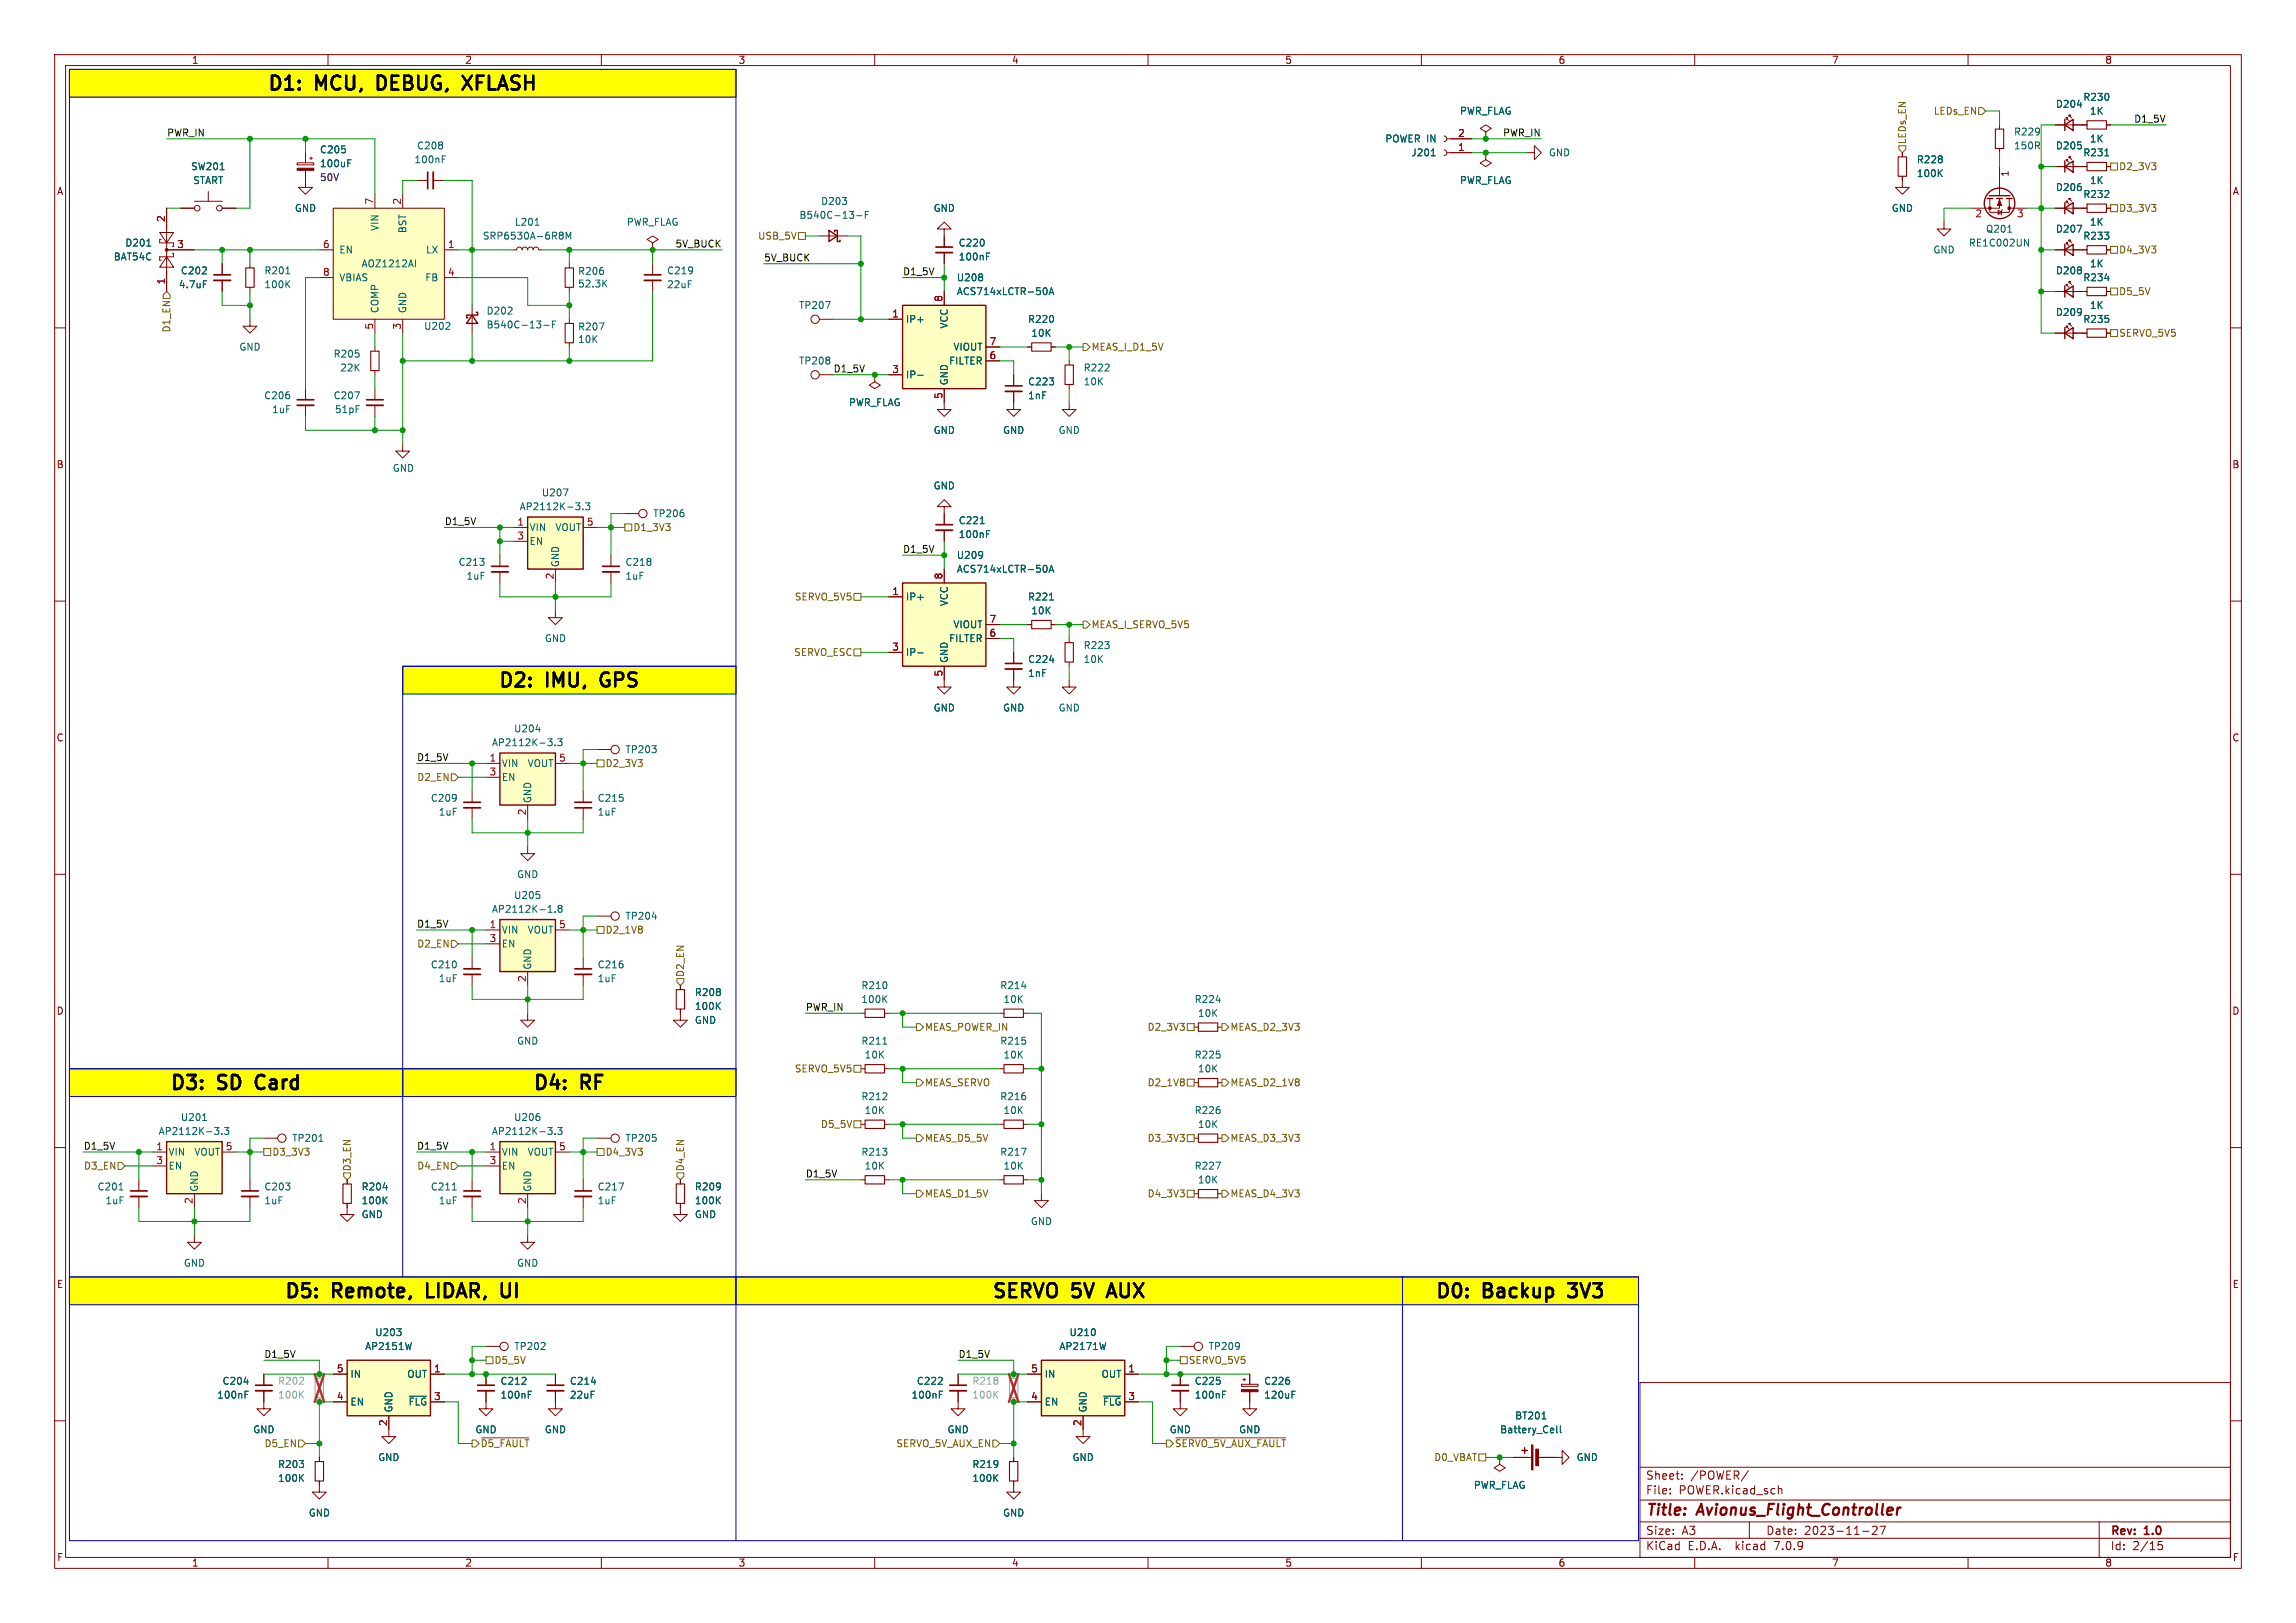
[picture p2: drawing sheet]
<svg xmlns="http://www.w3.org/2000/svg" width="420mm" height="297mm" viewBox="0 0 420 297" stroke-linecap="round" stroke-linejoin="round" font-family="sans-serif">
<defs><g id="words">
<g font-size="3.5">
<text x="48.7" y="17.3">D1:</text>
<text x="57.8" y="17.3">MCU,</text>
<text x="70" y="17.3">DEBUG,</text>
<text x="86.8" y="17.3">XFLASH</text>
<text x="90.9" y="126.5">D2:</text>
<text x="100" y="126.5">IMU,</text>
<text x="110.9" y="126.5">GPS</text>
<text x="30.8" y="200.2">D3:</text>
<text x="39.9" y="200.2">SD</text>
<text x="47.8" y="200.2">Card</text>
<text x="97.2" y="200.2">D4:</text>
<text x="106.3" y="200.2">RF</text>
<text x="51.7" y="238.3">D5:</text>
<text x="60.9" y="238.3">Remote,</text>
<text x="79.1" y="238.3">LIDAR,</text>
<text x="93.7" y="238.3">UI</text>
<text x="181.2" y="238.3">SERVO</text>
<text x="196.2" y="238.3">5V</text>
<text x="203.8" y="238.3">AUX</text>
<text x="262.3" y="238.3">D0:</text>
<text x="271.4" y="238.3">Backup</text>
<text x="288" y="238.3">3V3</text>
</g>
<g font-size="2.8" fill="#840000">
<text x="301" y="277.9">Title:</text>
<text x="310.6" y="277.9">Avionus_Flight_Controller</text>
</g>
<g font-size="2.1" fill="#840000">
<text x="301" y="273.7">File:</text>
<text x="301" y="271">Sheet:</text>
<text x="307.1" y="273.7">POWER.kicad_sch</text>
<text x="309.2" y="271">/POWER/</text>
<text x="301" y="281.1">Size:</text>
<text x="307.6" y="281.1">A3</text>
<text x="323" y="281.1">Date:</text>
<text x="330" y="281.1">2023-11-27</text>
<text x="386" y="281.3">Rev:</text>
<text x="392.4" y="281.3">1.0</text>
<text x="301" y="283.9">KiCad</text>
<text x="308.7" y="283.9">E.D.A.</text>
<text x="317.6" y="283.9">kicad</text>
<text x="324.8" y="283.9">7.0.9</text>
<text x="386" y="283.9">Id:</text>
<text x="390.1" y="283.9">2/15</text>
</g>
<g font-size="1.8" fill="#840000">
<text x="35" y="11.9">1</text>
<text x="85" y="11.9">2</text>
<text x="135" y="11.9">3</text>
<text x="185" y="11.9">4</text>
<text x="235" y="11.9">5</text>
<text x="285" y="11.9">6</text>
<text x="335" y="11.9">7</text>
<text x="385" y="11.9">8</text>
<text x="10.3" y="35.9">A</text>
<text x="408.3" y="35.9">A</text>
<text x="10.3" y="85.9">B</text>
<text x="408.2" y="85.9">B</text>
<text x="10.3" y="135.9">C</text>
<text x="408.2" y="135.9">C</text>
<text x="10.3" y="185.9">D</text>
<text x="408.2" y="185.9">D</text>
<text x="10.3" y="235.9">E</text>
<text x="408.3" y="235.9">E</text>
<text x="10.3" y="285.9">F</text>
<text x="35" y="286.9">1</text>
<text x="85" y="286.9">2</text>
<text x="135" y="286.9">3</text>
<text x="185" y="286.9">4</text>
<text x="235" y="286.9">5</text>
<text x="285" y="286.9">6</text>
<text x="335" y="286.9">7</text>
<text x="385" y="286.9">8</text>
<text x="408.3" y="285.9">F</text>
</g>
<g font-size="1.8" fill="#006464">
<text x="267" y="21.2">PWR_FLAG</text>
<text x="376" y="19.9">D204</text>
<text x="381" y="18.6">R230</text>
<text x="382.2" y="21.2">1K</text>
<text x="58.4" y="28.3">C205</text>
<text x="76.2" y="27.5">C208</text>
<text x="253.3" y="26.3">POWER IN</text>
<text x="258.1" y="28.8">J201</text>
<text x="283.2" y="28.8">GND</text>
<text x="368.3" y="25">R229</text>
<text x="368.3" y="27.5">150R</text>
<text x="376" y="27.5">D205</text>
<text x="381" y="28.8">R231</text>
<text x="382.2" y="26.3">1K</text>
<text x="34.9" y="31.3">SW201</text>
<text x="35.2" y="33.9">START</text>
<text x="58.4" y="30.8">100uF</text>
<text x="75.7" y="30.1">100nF</text>
<text x="267" y="33.9">PWR_FLAG</text>
<text x="350.5" y="30.1">R228</text>
<text x="350.5" y="32.6">100K</text>
<text x="376" y="35.2">D206</text>
<text x="382.2" y="33.9">1K</text>
<text x="53.8" y="39">GND</text>
<text x="94.1" y="41.5">L201</text>
<text x="114.6" y="41.5">PWR_FLAG</text>
<text x="146.1" y="40.2">B540C-13-F</text>
<text x="150.1" y="37.7">D203</text>
<text x="170.7" y="39">GND</text>
<text x="345.9" y="39">GND</text>
<text x="381" y="36.4">R232</text>
<text x="382.2" y="41.5">1K</text>
<text x="20.7" y="47.9">BAT54C</text>
<text x="22.8" y="45.3">D201</text>
<text x="62" y="46.6">EN</text>
<text x="69.4" y="42.3" transform="rotate(-90 69.4 42.3)">VIN</text>
<text x="74.5" y="42.8" transform="rotate(-90 74.5 42.8)">BST</text>
<text x="77.8" y="46.6">LX</text>
<text x="88.2" y="44">SRP6530A-6R8M</text>
<text x="175.3" y="45.3">C220</text>
<text x="175.3" y="47.9">100nF</text>
<text x="353.6" y="46.6">GND</text>
<text x="360.1" y="45.3">RE1C002UN</text>
<text x="363.2" y="42.8">Q201</text>
<text x="376" y="42.8">D207</text>
<text x="381" y="44">R233</text>
<text x="32.6" y="52.9">4.7uF</text>
<text x="33" y="50.4">C202</text>
<text x="48.3" y="50.4">R201</text>
<text x="48.3" y="52.9">100K</text>
<text x="62" y="51.7">VBIAS</text>
<text x="66" y="49.1">AOZ1212AI</text>
<text x="77.7" y="51.7">FB</text>
<text x="105.6" y="50.5">R206</text>
<text x="105.6" y="52.8">52.3K</text>
<text x="121.9" y="50.4">C219</text>
<text x="121.9" y="52.9">22uF</text>
<text x="174.9" y="51.7">U208</text>
<text x="376" y="50.4">D208</text>
<text x="381" y="51.7">R234</text>
<text x="382.2" y="49.1">1K</text>
<text x="69.4" y="57.4" transform="rotate(-90 69.4 57.4)">COMP</text>
<text x="74.5" y="57.4" transform="rotate(-90 74.5 57.4)">GND</text>
<text x="88.9" y="57.8">D202</text>
<text x="146.1" y="56.7">TP207</text>
<text x="165.6" y="59.3">IP+</text>
<text x="174.9" y="54.2">ACS714xLCTR-50A</text>
<text x="187.9" y="59.3">R220</text>
<text x="376" y="58">D209</text>
<text x="381" y="59.3">R235</text>
<text x="382.2" y="56.7">1K</text>
<text x="43.7" y="64.4">GND</text>
<text x="60.9" y="65.6">R205</text>
<text x="77.5" y="60.6">U202</text>
<text x="88.9" y="60.3">B540C-13-F</text>
<text x="105.6" y="60.7">R207</text>
<text x="105.6" y="63">10K</text>
<text x="173.6" y="60.2" transform="rotate(-90 173.6 60.2)">VCC</text>
<text x="174.3" y="64.4">VIOUT</text>
<text x="188.6" y="61.8">10K</text>
<text x="62.1" y="68.2">22K</text>
<text x="146.1" y="66.9">TP208</text>
<text x="165.6" y="69.4">IP-</text>
<text x="173.5" y="66.9">FILTER</text>
<text x="173.6" y="70.6" transform="rotate(-90 173.6 70.6)">GND</text>
<text x="188" y="70.7">C223</text>
<text x="198.1" y="68.2">R222</text>
<text x="198.1" y="70.7">10K</text>
<text x="48.2" y="73.3">C206</text>
<text x="49.7" y="75.8">1uF</text>
<text x="60.9" y="73.3">C207</text>
<text x="61.2" y="75.8">51pF</text>
<text x="155.2" y="74.5">PWR_FLAG</text>
<text x="188" y="73.3">1nF</text>
<text x="170.7" y="79.6">GND</text>
<text x="183.4" y="79.6">GND</text>
<text x="193.5" y="79.6">GND</text>
<text x="71.8" y="86.5">GND</text>
<text x="170.7" y="89.8">GND</text>
<text x="95" y="93.6">AP2112K-3.3</text>
<text x="99" y="91">U207</text>
<text x="119.4" y="94.8">TP206</text>
<text x="96.8" y="97.4">VIN</text>
<text x="96.8" y="99.9">EN</text>
<text x="101.5" y="97.4">VOUT</text>
<text x="175.3" y="96.1">C221</text>
<text x="175.3" y="98.7">100nF</text>
<text x="83.8" y="103.7">C213</text>
<text x="85.2" y="106.3">1uF</text>
<text x="102.5" y="103.9" transform="rotate(-90 102.5 103.9)">GND</text>
<text x="114.3" y="103.7">C218</text>
<text x="114.3" y="106.3">1uF</text>
<text x="174.9" y="102.5">U209</text>
<text x="174.9" y="105">ACS714xLCTR-50A</text>
<text x="165.6" y="110.1">IP+</text>
<text x="173.6" y="111" transform="rotate(-90 173.6 111)">VCC</text>
<text x="187.9" y="110.1">R221</text>
<text x="188.6" y="112.6">10K</text>
<text x="99.6" y="117.7">GND</text>
<text x="173.5" y="117.7">FILTER</text>
<text x="174.3" y="115.2">VIOUT</text>
<text x="198.1" y="119">R223</text>
<text x="165.6" y="120.2">IP-</text>
<text x="173.6" y="121.4" transform="rotate(-90 173.6 121.4)">GND</text>
<text x="188" y="121.5">C224</text>
<text x="188" y="124.1">1nF</text>
<text x="198.1" y="121.5">10K</text>
<text x="170.7" y="130.4">GND</text>
<text x="183.4" y="130.4">GND</text>
<text x="193.5" y="130.4">GND</text>
<text x="89.9" y="136.8">AP2112K-3.3</text>
<text x="93.9" y="134.2">U204</text>
<text x="91.7" y="140.6">VIN</text>
<text x="91.7" y="143.1">EN</text>
<text x="96.4" y="140.6">VOUT</text>
<text x="114.3" y="138">TP203</text>
<text x="78.7" y="146.9">C209</text>
<text x="80.2" y="149.5">1uF</text>
<text x="97.4" y="147.1" transform="rotate(-90 97.4 147.1)">GND</text>
<text x="109.2" y="146.9">C215</text>
<text x="109.2" y="149.5">1uF</text>
<text x="94.5" y="160.9">GND</text>
<text x="89.9" y="167.2">AP2112K-1.8</text>
<text x="93.9" y="164.7">U205</text>
<text x="91.7" y="171">VIN</text>
<text x="91.7" y="173.6">EN</text>
<text x="96.4" y="171">VOUT</text>
<text x="114.3" y="168.5">TP204</text>
<text x="78.7" y="177.4">C210</text>
<text x="80.2" y="179.9">1uF</text>
<text x="97.4" y="177.5" transform="rotate(-90 97.4 177.5)">GND</text>
<text x="109.2" y="177.4">C216</text>
<text x="109.2" y="179.9">1uF</text>
<text x="127" y="182.5">R208</text>
<text x="127" y="185">100K</text>
<text x="157.5" y="181.2">R210</text>
<text x="157.5" y="183.7">100K</text>
<text x="182.9" y="181.2">R214</text>
<text x="183.5" y="183.7">10K</text>
<text x="218.4" y="183.7">R224</text>
<text x="94.5" y="191.4">GND</text>
<text x="127" y="187.6">GND</text>
<text x="157.5" y="191.4">R211</text>
<text x="182.9" y="191.4">R215</text>
<text x="219" y="186.3">10K</text>
<text x="158.1" y="193.9">10K</text>
<text x="183.5" y="193.9">10K</text>
<text x="218.4" y="193.9">R225</text>
<text x="219" y="196.4">10K</text>
<text x="157.5" y="201.5">R212</text>
<text x="182.9" y="201.5">R216</text>
<text x="28.9" y="207.9">AP2112K-3.3</text>
<text x="33" y="205.3">U201</text>
<text x="53.3" y="209.1">TP201</text>
<text x="89.9" y="207.9">AP2112K-3.3</text>
<text x="93.9" y="205.3">U206</text>
<text x="114.3" y="209.1">TP205</text>
<text x="158.1" y="204.1">10K</text>
<text x="183.5" y="204.1">10K</text>
<text x="218.4" y="204.1">R226</text>
<text x="219" y="206.6">10K</text>
<text x="30.7" y="211.7">VIN</text>
<text x="30.7" y="214.2">EN</text>
<text x="35.5" y="211.7">VOUT</text>
<text x="91.7" y="211.7">VIN</text>
<text x="91.7" y="214.2">EN</text>
<text x="96.4" y="211.7">VOUT</text>
<text x="157.5" y="211.7">R213</text>
<text x="158.1" y="214.2">10K</text>
<text x="182.9" y="211.7">R217</text>
<text x="183.5" y="214.2">10K</text>
<text x="218.4" y="214.2">R227</text>
<text x="17.7" y="218">C201</text>
<text x="19.2" y="220.6">1uF</text>
<text x="36.4" y="218.2" transform="rotate(-90 36.4 218.2)">GND</text>
<text x="48.3" y="218">C203</text>
<text x="48.3" y="220.6">1uF</text>
<text x="66" y="218">R204</text>
<text x="66" y="220.6">100K</text>
<text x="78.7" y="218">C211</text>
<text x="80.2" y="220.6">1uF</text>
<text x="97.4" y="218.2" transform="rotate(-90 97.4 218.2)">GND</text>
<text x="109.2" y="218">C217</text>
<text x="109.2" y="220.6">1uF</text>
<text x="127" y="218">R209</text>
<text x="127" y="220.6">100K</text>
<text x="219" y="216.8">10K</text>
<text x="66" y="223.1">GND</text>
<text x="127" y="223.1">GND</text>
<text x="188.5" y="224.4">GND</text>
<text x="33.5" y="232">GND</text>
<text x="94.5" y="232">GND</text>
<text x="68.5" y="244.7">U203</text>
<text x="195.5" y="244.7">U210</text>
<text x="66.7" y="247.2">AP2151W</text>
<text x="94" y="247.2">TP202</text>
<text x="193.7" y="247.2">AP2171W</text>
<text x="221" y="247.2">TP209</text>
<text x="39.6" y="256.1">100nF</text>
<text x="40.6" y="253.6">C204</text>
<text x="64" y="257.4">EN</text>
<text x="64" y="252.3">IN</text>
<text x="74.4" y="252.3">OUT</text>
<text x="74.6" y="257.4">~{FLG}</text>
<text x="91.4" y="253.6">C212</text>
<text x="91.4" y="256.1">100nF</text>
<text x="104.1" y="253.6">C214</text>
<text x="104.1" y="256.1">22uF</text>
<text x="166.6" y="256.1">100nF</text>
<text x="167.6" y="253.6">C222</text>
<text x="191" y="257.4">EN</text>
<text x="191" y="252.3">IN</text>
<text x="201.4" y="252.3">OUT</text>
<text x="201.6" y="257.4">~{FLG}</text>
<text x="218.4" y="253.6">C225</text>
<text x="218.4" y="256.1">100nF</text>
<text x="231.1" y="253.6">C226</text>
<text x="231.1" y="256.1">120uF</text>
<text x="46.2" y="262.5">GND</text>
<text x="72" y="258.6" transform="rotate(-90 72 258.6)">GND</text>
<text x="86.9" y="262.5">GND</text>
<text x="99.6" y="262.5">GND</text>
<text x="173.2" y="262.5">GND</text>
<text x="199" y="258.6" transform="rotate(-90 199 258.6)">GND</text>
<text x="213.9" y="262.5">GND</text>
<text x="226.6" y="262.5">GND</text>
<text x="274.3" y="262.5">Battery_Cell</text>
<text x="277.1" y="259.9">BT201</text>
<text x="50.8" y="268.8">R203</text>
<text x="69.1" y="267.6">GND</text>
<text x="177.8" y="268.8">R219</text>
<text x="196.1" y="267.6">GND</text>
<text x="288.3" y="267.6">GND</text>
<text x="50.8" y="271.4">100K</text>
<text x="177.8" y="271.4">100K</text>
<text x="269.5" y="272.6">PWR_FLAG</text>
<text x="56.4" y="277.7">GND</text>
<text x="183.4" y="277.7">GND</text>
</g>
<g font-size="1.8" fill="#725600">
<text x="353.6" y="21.2">LEDs_EN</text>
<text x="348.8" y="26.5" transform="rotate(-90 348.8 26.5)">LEDs_EN</text>
<text x="387.5" y="31.3">D2_3V3</text>
<text x="387.5" y="39">D3_3V3</text>
<text x="138.6" y="44">USB_5V</text>
<text x="387.5" y="46.6">D4_3V3</text>
<text x="387.5" y="54.2">D5_5V</text>
<text x="31.3" y="60.9" transform="rotate(-90 31.3 60.9)">D1_EN</text>
<text x="199.6" y="64.4">MEAS_I_D1_5V</text>
<text x="387.5" y="61.8">SERVO_5V5</text>
<text x="115.8" y="97.4">D1_3V3</text>
<text x="145.3" y="110.1">SERVO_5V5</text>
<text x="199.6" y="115.2">MEAS_I_SERVO_5V5</text>
<text x="145.2" y="120.2">SERVO_ESC</text>
<text x="76.2" y="143.1">D2_EN</text>
<text x="110.7" y="140.6">D2_3V3</text>
<text x="76.2" y="173.6">D2_EN</text>
<text x="110.7" y="171">D2_1V8</text>
<text x="125.3" y="178.9" transform="rotate(-90 125.3 178.9)">D2_EN</text>
<text x="169.1" y="188.8">MEAS_POWER_IN</text>
<text x="209.8" y="188.8">D2_3V3</text>
<text x="225" y="188.8">MEAS_D2_3V3</text>
<text x="145.3" y="196.4">SERVO_5V5</text>
<text x="169.1" y="199">MEAS_SERVO</text>
<text x="209.8" y="199">D2_1V8</text>
<text x="225" y="199">MEAS_D2_1V8</text>
<text x="150.1" y="206.6">D5_5V</text>
<text x="169.1" y="209.1">MEAS_D5_5V</text>
<text x="209.8" y="209.1">D3_3V3</text>
<text x="225" y="209.1">MEAS_D3_3V3</text>
<text x="15.3" y="214.2">D3_EN</text>
<text x="49.7" y="211.7">D3_3V3</text>
<text x="64.4" y="214.4" transform="rotate(-90 64.4 214.4)">D3_EN</text>
<text x="76.2" y="214.2">D4_EN</text>
<text x="110.7" y="211.7">D4_3V3</text>
<text x="125.3" y="214.4" transform="rotate(-90 125.3 214.4)">D4_EN</text>
<text x="169.1" y="219.3">MEAS_D1_5V</text>
<text x="209.8" y="219.3">D4_3V3</text>
<text x="225" y="219.3">MEAS_D4_3V3</text>
<text x="90.4" y="249.8">D5_5V</text>
<text x="217.4" y="249.8">SERVO_5V5</text>
<text x="48.3" y="265">D5_EN</text>
<text x="87.8" y="265">~{D5_FAULT}</text>
<text x="163.9" y="265">SERVO_5V_AUX_EN</text>
<text x="214.8" y="265">~{SERVO_5V_AUX_FAULT}</text>
<text x="262.3" y="267.6">D0_VBAT</text>
</g>
<g font-size="1.8" fill="#0f0f0f">
<text x="390.3" y="22.5">D1_5V</text>
<text x="30.5" y="25">PWR_IN</text>
<text x="274.8" y="25">PWR_IN</text>
<text x="123.5" y="45.4">5V_BUCK</text>
<text x="139.7" y="47.9">5V_BUCK</text>
<text x="165.1" y="50.5">D1_5V</text>
<text x="152.4" y="68.2">D1_5V</text>
<text x="81.3" y="96.2">D1_5V</text>
<text x="165.1" y="101.3">D1_5V</text>
<text x="76.2" y="139.4">D1_5V</text>
<text x="76.2" y="169.8">D1_5V</text>
<text x="147.3" y="185.1">PWR_IN</text>
<text x="15.2" y="210.5">D1_5V</text>
<text x="76.2" y="210.5">D1_5V</text>
<text x="147.3" y="215.6">D1_5V</text>
<text x="48.3" y="248.6">D1_5V</text>
<text x="175.3" y="248.6">D1_5V</text>
</g>
<g font-size="1.8" fill="#a90000">
<text x="266.6" y="27.7">1</text>
<text x="266.6" y="25.1">2</text>
<text x="367.7" y="32.5" transform="rotate(-90 367.7 32.5)">1</text>
<text x="30.2" y="40.7" transform="rotate(-90 30.2 40.7)">2</text>
<text x="68.3" y="37.5" transform="rotate(-90 68.3 37.5)">7</text>
<text x="73.4" y="37.5" transform="rotate(-90 73.4 37.5)">2</text>
<text x="361.2" y="40.1">2</text>
<text x="368.9" y="40.1">3</text>
<text x="32.3" y="45.5">3</text>
<text x="59" y="45.5">6</text>
<text x="81.8" y="45.5">1</text>
<text x="30.2" y="52.1" transform="rotate(-90 30.2 52.1)">1</text>
<text x="59" y="50.5">8</text>
<text x="81.8" y="50.5">4</text>
<text x="163.1" y="58.2">1</text>
<text x="172.5" y="55.3" transform="rotate(-90 172.5 55.3)">8</text>
<text x="68.3" y="60.4" transform="rotate(-90 68.3 60.4)">5</text>
<text x="73.4" y="60.4" transform="rotate(-90 73.4 60.4)">3</text>
<text x="180.9" y="65.8">6</text>
<text x="180.9" y="63.2">7</text>
<text x="163.1" y="68.3">3</text>
<text x="172.5" y="73.1" transform="rotate(-90 172.5 73.1)">5</text>
<text x="94.5" y="96.3">1</text>
<text x="94.5" y="98.8">3</text>
<text x="107.2" y="96.3">5</text>
<text x="101.3" y="106.1" transform="rotate(-90 101.3 106.1)">2</text>
<text x="172.5" y="106.1" transform="rotate(-90 172.5 106.1)">8</text>
<text x="163.1" y="109">1</text>
<text x="163.1" y="119.1">3</text>
<text x="180.9" y="116.6">6</text>
<text x="180.9" y="114">7</text>
<text x="172.5" y="123.9" transform="rotate(-90 172.5 123.9)">5</text>
<text x="89.5" y="139.4">1</text>
<text x="89.5" y="142">3</text>
<text x="102.2" y="139.4">5</text>
<text x="96.3" y="149.3" transform="rotate(-90 96.3 149.3)">2</text>
<text x="89.5" y="169.9">1</text>
<text x="89.5" y="172.5">3</text>
<text x="102.2" y="169.9">5</text>
<text x="96.3" y="179.8" transform="rotate(-90 96.3 179.8)">2</text>
<text x="28.5" y="210.6">1</text>
<text x="28.5" y="213.1">3</text>
<text x="41.2" y="210.6">5</text>
<text x="89.5" y="210.6">1</text>
<text x="89.5" y="213.1">3</text>
<text x="102.2" y="210.6">5</text>
<text x="35.3" y="220.4" transform="rotate(-90 35.3 220.4)">2</text>
<text x="96.3" y="220.4" transform="rotate(-90 96.3 220.4)">2</text>
<text x="61.5" y="251.2">5</text>
<text x="79.3" y="251.2">1</text>
<text x="188.5" y="251.2">5</text>
<text x="206.3" y="251.2">1</text>
<text x="61.5" y="256.3">4</text>
<text x="79.3" y="256.3">3</text>
<text x="188.5" y="256.3">4</text>
<text x="206.3" y="256.3">3</text>
<text x="70.9" y="261.1" transform="rotate(-90 70.9 261.1)">2</text>
<text x="197.9" y="261.1" transform="rotate(-90 197.9 261.1)">2</text>
</g>
<text font-size="1.8" fill="#840084" x="58.4" y="33.3">50V</text>
<g font-size="1.8" fill="#989898">
<text x="50.8" y="253.6">R202</text>
<text x="50.8" y="256.1">100K</text>
<text x="177.8" y="253.6">R218</text>
<text x="177.8" y="256.1">100K</text>
</g>
</g></defs>
<g fill="none" stroke="#840000" stroke-width=".18">
<path d="M10 10h400v277h-400zM12 12h396v273h-396zM60 10v2M110 10v2M160 10v2M210 10v2M260 10v2M310 10v2M360 10v2M30.5 38.1v15.2M33 38.1h2.6M35.6 36.8h5"/>
<path d="M38.1 35.1v1.7M40.6 38.1h2.6M54.4 29.8h3v.4h-3zM55.9 31.2v3.1h1.2l-1.2 1.3-1.3-1.3h1.3M55.9 27.9v1.9M56.6 29h.5M56.9 28.7v.5M61 38.1h20.3v20.3h-20.3zM68.6 35.6v2.5M73.7 35.6v2.5M76.2 33h2M79.2 33h2.1"/>
<path d="M264.2 24.9l.3 .1 .2 .4-.2 .3-.3 .2M264.2 27.4l.3 .2 .2 .3-.2 .4-.3 .1M264.7 25.4h4.5M264.7 27.9h4.5M271.8 27.9v1.3l1 .6-1 .7-1-.7 1-.6M271.8 27.9h.1M271.8 24.1l1-.6-1-.6-1 .6 1 .6v1.3M271.8 25.4h.1M279.4 27.9h1.3v1.3l1.2-1.3-1.2-1.2v1.2M348 32.3v2h-1.3l1.3 1.3 1.2-1.3h-1.2M348 27.9v.8M364 36.3v2.6h3.5v-2.6"/>
<path d="M365.5 38.5l.6 .4-.6 .3zM365.8 36.3v1.8h-5.1M365.8 22.9v.7M365.8 27.2v.7M365.8 30.5v5.3M366.3 38.4l-.2 .1v.7l-.1 .2M367.5 38.1h3.3M375.9 38.1h5.9M375.9 30.5h5.9M375.9 22.9h5.9M378 37.1v-.3h.2h-.2l.5 .5M378 21.8v-.2h.2h-.2l.5 .5"/>
<path d="M378 29.5v-.3h.2h-.2l.5 .5M378.5 36.6v-.3h.2h-.2l.5 .5M378.5 21.3v-.2h.2h-.2l.5 .5M378.5 29v-.3h.2h-.2l.5 .5M385.3 38.1h.8M385.3 30.5h.8M385.3 22.9h.8M10 60h2M29.2 42.5h2.5l-1.2 2zM29.5 43.8h-.3v.7h2.5v.6h-.2M30.5 47l1.2 1.9h-2.5zM30.5 45.7h5.1"/>
<path d="M31.5 46.4h.2v.6h-2.5v.6h.3M40.6 48.3v2M40.6 51.3v2M45.7 58.4v1.3h1.3l-1.3 1.3-1.3-1.3h1.3M45.7 48.3v.7M45.7 52.6v.7M58.4 45.7h2.6M58.4 50.8h2.6M68.6 58.4v2.6M73.7 58.4v2.6M81.3 45.7h2.5M81.3 50.8h2.5"/>
<path d="M86.4 55.9v5.1M94 45.7h.5l.1-.3 .4-.2 .4 .2 .1 .3 .2-.3 .3-.2 .4 .2 .1 .3 .2-.3 .3-.2 .4 .2 .1 .3 .2-.3 .4-.2 .3 .2 .2 .3h.5M104.1 48.3v.7M104.1 52.6v.7M104.1 58.4v.8M119.4 44.5l1-.7-1-.6-1 .6 1 .7v1.2M119.4 45.7h.1M119.4 48.3v2M119.4 51.3v2M149.9 58.4h2.5M149.9 43.2h5M162.6 58.4h2.5"/>
<path d="M172.7 41.9h1.3l-1.3-1.3-1.3 1.3h1.3v3.3M172.7 46.2v2.1M172.7 53.3v2.6M355.6 40.6v1.3h1.3l-1.3 1.3-1.3-1.3h1.3M375.9 45.7h5.9M375.9 53.3h5.9M378 52.3v-.2h.2h-.2l.5 .5M378 59.9v-.2h.2h-.2l.5 .5M378 44.7v-.2h.2h-.2l.5 .5M378.5 51.8v-.2h.2h-.2l.5 .5M378.5 59.4v-.2h.2h-.2l.5 .5M378.5 44.2v-.3h.2h-.2l.5 .6"/>
<path d="M385.3 45.7h.8M385.3 53.3h.8M408 60h2M55.9 71.1v2.1M55.9 74.2v2M68.6 63.5v.8M68.6 67.8v.8M68.6 71.1v2.1M68.6 74.2v2M104.1 62.7v.8M149.9 68.6h2.5M160 68.6v1.3l1 .6-1 .6-1-.6 1-.6"/>
<path d="M160 68.6h.1M162.6 68.6h2.5M172.7 71.1v3.8h1.3l-1.3 1.3-1.3-1.3h1.3M180.3 63.5h2.6M180.3 66h2.6M185.4 71.6v3.3h1.3l-1.3 1.3-1.3-1.3h1.3M185.4 68.6v2M188 63.5h.7M192.3 63.5h.7M195.6 73.7v1.2h1.2l-1.2 1.3-1.3-1.3h1.3M195.6 66v.8M195.6 70.4v.7"/>
<path d="M375.9 61h5.9M385.3 61h.8M73.7 81.3v1.3h1.2l-1.2 1.2-1.3-1.2h1.3M94 96.5h2.5M94 99.1h2.5M106.7 96.5h2.5M114.3 94h2.5M172.7 92.7h1.3l-1.3-1.3-1.3 1.3h1.3v3.3M172.7 97v2.1M10 110h2M91.4 101.6v2M91.4 104.6v2.1"/>
<path d="M101.6 111.8v1.2h1.3l-1.3 1.3-1.3-1.3h1.3M101.6 104.1v2.6M111.8 101.6v2M111.8 104.6v2.1M162.6 109.2h2.5M162.6 119.4h2.5M172.7 104.1v2.6M180.3 116.8h2.6M180.3 114.3h2.6M185.4 119.4v2M188 114.3h.7M192.3 114.3h.7"/>
<path d="M195.6 116.8v.8M408 110h2M88.9 139.7h2.5M101.6 139.7h2.5M109.2 137.2h2.6M172.7 121.9v3.8h1.3l-1.3 1.3-1.3-1.3h1.3M185.4 122.4v3.3h1.3l-1.3 1.3-1.3-1.3h1.3M195.6 124.5v1.2h1.2l-1.2 1.3-1.3-1.3h1.3M195.6 121.2v.7M10 160h2M86.4 144.8v2M86.4 147.8v2.1"/>
<path d="M88.9 142.2h2.5M96.5 154.9v1.3h1.3l-1.3 1.3-1.3-1.3h1.3M96.5 147.3v2.6M106.7 144.8v2M106.7 147.8v2.1M408 160h2M86.4 175.3v2M86.4 178.3v2M88.9 170.2h2.5M88.9 172.7h2.5M96.5 177.8v2.5M101.6 170.2h2.5"/>
<path d="M106.7 175.3v2M106.7 178.3v2M109.2 167.6h2.6M96.5 185.4v1.3h1.3l-1.3 1.3-1.3-1.3h1.3M124.5 184.7v2h-1.3l1.3 1.3 1.2-1.3h-1.2M124.5 180.3v.8M157.5 195.6h.7M157.5 185.4h.7M161.8 195.6h.8M161.8 185.4h.8M182.9 195.6h.7M182.9 185.4h.7"/>
<path d="M187.2 195.6h.8M187.2 185.4h.8M218.4 198.1h.8M218.4 188h.8M222.8 198.1h.7M222.8 188h.7M10 210h2M25.4 215.9v2M25.4 218.9v2.1M27.9 210.8h2.6M27.9 213.4h2.6M35.6 218.4v2.6"/>
<path d="M40.6 210.8h2.6M45.7 215.9v2M45.7 218.9v2.1M48.3 208.3h2.5M63.5 215.9v.8M86.4 215.9v2M86.4 218.9v2.1M88.9 210.8h2.5M88.9 213.4h2.5M96.5 218.4v2.6M101.6 210.8h2.5M106.7 215.9v2"/>
<path d="M106.7 218.9v2.1M109.2 208.3h2.6M124.5 215.9v.8M157.5 205.7h.7M157.5 215.9h.7M161.8 205.7h.8M161.8 215.9h.8M182.9 205.7h.7M182.9 215.9h.7M187.2 205.7h.8M187.2 215.9h.8M190.5 218.4v1.3h1.3l-1.3 1.3-1.3-1.3h1.3"/>
<path d="M218.4 208.3h.8M218.4 218.4h.8M222.8 208.3h.7M222.8 218.4h.7M408 210h2M35.6 226.1v1.2h1.2l-1.2 1.3-1.3-1.3h1.3M63.5 220.2v2h-1.3l1.3 1.3 1.3-1.3h-1.3M96.5 226.1v1.2h1.3l-1.3 1.3-1.3-1.3h1.3M124.5 220.2v2h-1.3l1.3 1.3 1.2-1.3h-1.2M10 260h2M48.3 254.5v3.3h1.2l-1.2 1.3-1.3-1.3h1.3M48.3 251.5v2"/>
<path d="M61 251.5h2.5M61 256.5h2.5M71.1 259.1v3.8h1.3l-1.3 1.3-1.3-1.3h1.3M78.7 251.5h2.6M78.7 256.5h2.6M88.9 254.5v3.3h1.3l-1.3 1.3-1.3-1.3h1.3M88.9 251.5v2M88.9 246.4h2.5M101.6 254.5v3.3h1.3l-1.3 1.3-1.3-1.3h1.3M101.6 251.5v2M175.3 254.5v3.3h1.2l-1.2 1.3-1.3-1.3h1.3M175.3 251.5v2"/>
<path d="M188 251.5h2.5M188 256.5h2.5M198.1 259.1v3.8h1.3l-1.3 1.3-1.3-1.3h1.3M205.7 251.5h2.6M205.7 256.5h2.6M215.9 254.5v3.3h1.3l-1.3 1.3-1.3-1.3h1.3M215.9 246.4h2.5M215.9 251.5v2M227.1 253.3h3v.4h-3zM227.3 252.5h.5M227.6 252.2v.5M228.6 254.7v3.1h1.3l-1.3 1.3-1.3-1.3h1.3"/>
<path d="M228.6 251.5v1.8M300 253h108v32h-108zM408 260h2M58.4 271v2h1.3l-1.3 1.3-1.3-1.3h1.3M58.4 266.7v.8M185.4 271v2h1.3l-1.3 1.3-1.3-1.3h1.3M185.4 266.7v.8M274.3 266.7v1.3l1 .6-1 .6-1-.6 1-.6M274.3 266.7h.1M276.9 266.7h3.3M281.2 266.7h4.5v-1.3l1.3 1.3-1.3 1.3v-1.3M300 278.5h108"/>
<path d="M300 274.5h108M300 268.5h108M305.5 273.2v.2M305.5 272.5v.1M307.7 270.5v.2M307.7 269.8v.1M319.8 269.1l-1.3 1.9M320 278.5v3M325.4 272.5h.5v.9M343.3 279.4v.5l-.9 .9h1M344.9 279.3l-.7 1.5M384 278.5v6.5"/>
<path d="M60 285v2M110 285v2M160 285v2M210 285v2M260 285v2M300 281.5h108M310 285v2M340.7 280.2h1.2M360 285v2M395.5 282.1h-.7l-.1 .7 .2-.1h.5l.2 .2-.1 .5-.2 .2-.6-.2"/>
<circle cx="36.1" cy="38.1" r=".51"/>
<circle cx="40.1" cy="38.1" r=".51"/>
<circle cx="149.1" cy="58.4" r=".76"/>
<circle cx="149.1" cy="68.6" r=".76"/>
<circle cx="117.6" cy="94" r=".76"/>
<circle cx="112.5" cy="137.2" r=".76"/>
<circle cx="112.5" cy="167.6" r=".76"/>
<circle cx="51.6" cy="208.3" r=".76"/>
<circle cx="112.5" cy="208.3" r=".76"/>
<circle cx="92.2" cy="246.4" r=".76"/>
<circle cx="219.2" cy="246.4" r=".76"/>
</g>
<path d="M347.1 275.9l-.1 1.3M347.7 275.9l-.4 .1-.2 .3" fill="none" stroke="#840000" stroke-width=".4"/>
<g fill="#ff0" stroke="#ff0" stroke-width=".18">
<path d="M73.7 121.9h60.9v5.1h-60.9z"/>
<path d="M12.7 195.6h61v5.1h-61z"/>
<path d="M256.5 233.7h43.2v5.1h-43.2z"/>
<path d="M73.7 195.6h60.9v5.1h-60.9z"/>
<path d="M12.7 12.7h121.9v5.1h-121.9z"/>
<path d="M134.6 233.7h121.9v5.1h-121.9z"/>
<path d="M12.7 233.7h121.9v5.1h-121.9z"/>
</g>
<g fill="none" stroke="#840000" stroke-width=".2">
<path d="M347.2 28.7h1.5v3.6h-1.5zM365 23.6h1.5v3.6h-1.5zM381.8 37.3h3.5v1.6h-3.5zM381.8 29.7h3.5v1.5h-3.5zM381.8 22.1h3.5v1.5h-3.5zM45 49h1.5v3.6h-1.5zM103.4 49h1.5v3.6h-1.5zM103.4 59.2h1.5v3.5h-1.5zM381.8 52.6h3.5v1.5h-3.5zM381.8 45h3.5v1.5h-3.5zM67.8 64.3h1.5v3.5h-1.5zM188.7 62.7h3.6v1.6h-3.6z"/>
<path d="M194.8 66.8h1.5v3.6h-1.5zM381.8 60.2h3.5v1.5h-3.5zM188.7 113.5h3.6v1.6h-3.6zM194.8 117.6h1.5v3.6h-1.5zM123.7 181.1h1.5v3.6h-1.5zM158.2 194.8h3.6v1.5h-3.6zM158.2 184.7h3.6v1.5h-3.6zM183.6 194.8h3.6v1.5h-3.6zM183.6 184.7h3.6v1.5h-3.6zM219.2 197.4h3.6v1.5h-3.6zM219.2 187.2h3.6v1.5h-3.6zM62.7 216.7h1.6v3.5h-1.6z"/>
<path d="M123.7 216.7h1.5v3.5h-1.5zM158.2 205h3.6v1.5h-3.6zM158.2 215.1h3.6v1.6h-3.6zM183.6 205h3.6v1.5h-3.6zM183.6 215.1h3.6v1.6h-3.6zM219.2 217.7h3.6v1.5h-3.6zM219.2 207.5h3.6v1.5h-3.6zM57.7 267.5h1.5v3.5h-1.5zM184.7 267.5h1.5v3.5h-1.5z"/>
</g>
<g fill="none" stroke="#006464" stroke-width=".18">
<path d="M380 19.2h.8M40.3 31.1h.7M63.6 29.8h.4M63.6 29.2h.6M80.9 29.1h.4M80.9 28.5h.6M156.7 39.5h1M158.3 39.3h.4M158.9 38.7h-.6v1.2M261.8 28.5h.7M354.7 31.6l.6 .7M355.3 31.1l-.7 .7"/>
<path d="M385 28.5h.7M26.9 45h.7M37.2 51.4h.6M52.3 50.1h.7M52.5 51.9l.5 .7M53 51.4l-.7 .7M76 47.6v1.2M82.2 59.1v.4M97.9 41.2h.7M99.5 59.5h.9M101 59.4h.5M101.7 58.7h-.7v1.3"/>
<path d="M102.5 42.5h.3l.2 .2-.2 .3M102.5 43h.3M102.8 43l.2 .3v.2l-.1 .2-.4 .1M103.6 43.8v-1.3l.4 .9 .4-.9v1.3M109.6 59.1h.9l-.6 1.3M110.5 51.8l.5 .7M111 51.3l-.7 .7M151 55.2h.8l-.5 1.3M179.7 50.2v.3M179.7 50.8v.5M180.5 46.9h.4M180.5 46.3h.6"/>
<path d="M191.2 52.6a.79 .79 0 0 1 0 1.3M191.9 53.9l.4-1.3 .4 1.3M192 53.6h.6M367.3 42.5h.7M370.3 43.8l.8 1.2v-1.2M379.9 41.2h.9l-.6 1.3M385 51h.8M64.9 71.7h.8l-.5 1.3M81.5 60.3h.8M167.9 68.7h1M103.1 89.5h.8l-.5 1.2M105.3 92h.8l-.4 .5"/>
<path d="M106 92.6v.6M106.6 93.2v.1M107.1 92h.8l-.4 .5 .3 .1v.6l-.2 .1-.5-.1M179.3 95.8h.7M180.5 97.7h.4M180.5 97.1h.6M167.9 119.5h1M179.7 101v.9M179.7 101.5v.1M191.2 103.4a.79 .79 0 0 1 0 1.3M191.9 104.7l.4-1.3 .4 1.3M192 109.8h.7"/>
<path d="M192 104.4h.6M98 133.5h.8M100.2 135.2h.8l-.4 .5M100.9 135.8v.5M101.5 136.3v.2M102 135.2h.8l-.4 .5 .3 .1v.5l-.1 .2-.6-.2M192 120.8h.8M98.7 163.7v.6M100.3 166.9h.7M101.5 166.8v.1M102.3 166.2l-.2-.2 .2-.3h.3l.2 .2-.2 .3M102.3 166.2l-.2 .3v.3l.2 .1h.4l.1-.2-.1-.4-.1-.1"/>
<path d="M102.3 166.2h.3M119.3 167.8h.8M131.2 184l.6 .7M131.8 183.5l-.8 .7M161.5 191.1h.7M161.7 182.7l.5 .8M162.2 182.2l-.7 .7M186.9 180.5h.8M222.5 183h.7M21.8 217.8h.7M37.1 205h.7M39.2 206.3h.8l-.4 .5"/>
<path d="M40 206.9v.6M40.6 207.5v.1M41.1 206.3h.7l-.4 .5 .4 .1v.6l-.2 .1-.5-.1M58.3 208.9h.8M70.1 217.3h.8M70.3 219.6l.5 .7M70.8 219l-.7 .7M82.7 217.8h.8M98.7 204.4v.5M100.2 206.3h.8l-.4 .5M100.9 206.9v.6M101.5 207.5v.1"/>
<path d="M102 206.3h.8l-.4 .5 .3 .1v.6l-.1 .1-.6-.1M113.2 216.5h.8l-.5 1.3M131.2 219.6l.6 .7M131.8 219l-.8 .7M186.8 210.1h.9l-.6 1.3M222.4 212.7h.8l-.5 1.2M44.6 252.9h.8M44.8 255.2h.4M44.8 254.6h.6M72.6 243.1h.8l-.5 .5M73.3 243.8v.5M74.9 255.5h3.1"/>
<path d="M75.3 245.7l-.3 1.3M96.6 255.2h.5M96.6 254.6h.6M108.2 252.9h.8M171.8 255.2h.4M171.8 254.6h.6M200.3 243.4v.8M201.9 255.5h3.1M202.3 245.7l-.3 1.3M223.6 255.2h.5M223.6 254.6h.6M236.3 255.2h.5"/>
<path d="M236.3 254.6h.6M282.1 259.7h.7M55 270.4l.5 .7M55.5 269.8l-.7 .7M182 270.4l.5 .7M182.5 269.8l-.7 .7M284.8 260.9v1.1l.1 .2M285.4 260.9v1.1l.2 .2"/>
</g>
<g fill="#ffffc2" stroke="#ffffc2" stroke-width=".18">
<path d="M165.1 106.7h15.2v15.2h-15.2z"/>
<path d="M61 38.1h20.3v20.3h-20.3z"/>
<path d="M91.4 208.9h10.2v9.5h-10.2z"/>
<path d="M91.4 168.3h10.2v9.5h-10.2z"/>
<path d="M30.5 208.9h10.1v9.5h-10.1z"/>
<path d="M91.4 137.8h10.2v9.5h-10.2z"/>
<path d="M96.5 94.6h10.2v9.5h-10.2z"/>
<path d="M190.5 248.9h15.2v10.2h-15.2z"/>
<path d="M165.1 55.9h15.2v15.2h-15.2z"/>
<path d="M63.5 248.9h15.2v10.2h-15.2z"/>
</g>
<g fill="none" stroke="#840000" stroke-width=".25">
<path d="M363.5 36.3h1M363.9 35.8h3.8M365.3 36.3h1M367 36.3h1M377.7 38.1l1.5-1v2zM377.7 22.9l1.5-1.1v2.1zM377.7 30.5l1.5-1v2zM377.7 21.8v2.1M377.7 29.5v2M377.7 37.1v2M86.4 57.7l1 1.5h-2.1zM87.1 57.2h.3v.5h-2.1v.5h.3"/>
<path d="M151.6 42.2l1.6 1-1.6 1zM152.7 42.4v-.2h.5v2h.5v-.3M165.1 55.9h15.2v15.2h-15.2zM377.7 53.3l1.5-1v2.1zM377.7 45.7l1.5-1v2zM377.7 44.7v2M377.7 52.3v2.1M377.7 59.9v2.1M377.7 61l1.5-1.1v2.1zM96.5 94.6h10.2v9.5h-10.2zM165.1 106.7h15.2v15.2h-15.2zM91.4 137.8h10.2v9.5h-10.2z"/>
<path d="M91.4 168.3h10.2v9.5h-10.2zM30.5 208.9h10.1v9.5h-10.1zM91.4 208.9h10.2v9.5h-10.2zM63.5 248.9h15.2v10.2h-15.2zM190.5 248.9h15.2v10.2h-15.2zM278.4 265.4h1M278.9 264.9v1"/>
<circle cx="365.8" cy="37.2" r="2.79"/>
</g>
<g fill="none" stroke="#840000" stroke-width=".33">
<path d="M79.2 31.5v3M39.1 51.3h3.1M117.9 51.3h3M171.2 46.2h3M54.4 74.2h3M67.1 74.2h3M183.9 71.6h3M171.2 97h3M89.9 104.6h3.1M110.2 104.6h3.1M183.9 122.4h3M84.8 147.8h3.1"/>
<path d="M105.2 147.8h3M84.8 178.3h3.1M105.2 178.3h3M23.9 218.9h3M44.2 218.9h3M84.8 218.9h3.1M105.2 218.9h3M46.7 254.5h3.1M87.4 254.5h3M100.1 254.5h3M173.7 254.5h3.1M214.4 254.5h3"/>
</g>
<g fill="none" stroke="#840000" stroke-width=".3">
<path d="M78.2 31.5v3M39.1 50.3h3.1M117.9 50.3h3M171.2 45.2h3M54.4 73.2h3M67.1 73.2h3M183.9 70.6h3M171.2 96h3M89.9 103.6h3.1M110.2 103.6h3.1M183.9 121.4h3M84.8 146.8h3.1"/>
<path d="M105.2 146.8h3M84.8 177.3h3.1M105.2 177.3h3M23.9 217.9h3M44.2 217.9h3M84.8 217.9h3.1M105.2 217.9h3M46.7 253.5h3.1M87.4 253.5h3M100.1 253.5h3M173.7 253.5h3.1M214.4 253.5h3"/>
</g>
<g fill="#840000" stroke="#840000" stroke-width=".18">
<path d="M54.4 30.8h3v.4h-3z"/>
<path d="M365.8 36.6l.3 1h-.7z"/>
<path d="M227.1 254.3h3v.4h-3z"/>
<path d="M280.2 264.4h.2v4.6h-.2z"/>
<path d="M280.9 265.2h.5v3h-.5z"/>
<circle cx="30.5" cy="45.7" r=".25"/>
<circle cx="364" cy="38.1" r=".25"/>
<circle cx="367.5" cy="38.1" r=".25"/>
</g>
<path d="M57.7 252.2h1.5v3.6h-1.5zM184.7 252.2h1.5v3.6h-1.5z" fill="none" stroke="#a1a1a1" stroke-width=".2"/>
<path d="M58.4 251.5v.7M58.4 255.8v.7M185.4 251.5v.7M185.4 255.8v.7" fill="none" stroke="#a1a1a1" stroke-width=".18"/>
<path d="M55 255.1l.5 .7M55.5 254.6l-.7 .7M182 255.1l.5 .7M182.5 254.6l-.7 .7" fill="none" stroke="#989898" stroke-width=".18"/>
<path d="M57.6 251.5l1.7 5M59.3 251.5l-1.7 5M184.6 251.5l1.7 5M186.3 251.5l-1.7 5" fill="none" stroke="#eb3a3d" stroke-width=".46"/>
<g fill="none" stroke="#725600" stroke-width=".18">
<path d="M361.9 19.7h.7l.6 .6-.6 .7h-.7zM347.3 26.7h1.3v.6l-.6 .6-.7-.6zM386.1 29.8h1.2v1.3h-1.2zM386.1 37.5h1.2v1.2h-1.2zM29.8 54l.7-.7 .6 .7v.6h-1.3zM146 42.5h1.3v1.3h-1.3zM386.1 45.1h1.2v1.3h-1.2zM386.1 52.7h1.2v1.3h-1.2zM198.1 62.9h.7l.6 .6-.6 .6h-.7zM386.1 60.3h1.2v1.3h-1.2zM114.3 95.9h1.3v1.3h-1.3zM156.2 118.7h1.3v1.3h-1.3z"/>
<path d="M156.2 108.6h1.3v1.3h-1.3zM198.1 113.7h.7l.6 .6-.6 .6h-.7zM109.2 139.1h1.3v1.2h-1.3zM82.5 141.6h.7l.6 .6-.6 .7h-.7zM82.5 172.1h.7l.6 .6-.6 .7h-.7zM109.2 169.5h1.3v1.3h-1.3zM123.8 179.1h1.3v.6l-.6 .6-.7-.6zM156.2 194.9h1.3v1.3h-1.3zM167.6 197.5h.7l.6 .6-.6 .7h-.7zM167.6 187.3h.7l.6 .7-.6 .6h-.7zM217.2 187.3h1.2v1.3h-1.2zM217.2 197.5h1.2v1.3h-1.2z"/>
<path d="M223.5 197.5h.7l.6 .6-.6 .7h-.7zM223.5 187.3h.7l.6 .7-.6 .6h-.7zM21.6 212.7h.6l.7 .7-.7 .6h-.6zM48.3 210.2h1.2v1.3h-1.2zM62.9 214.6h1.2v.7l-.6 .6-.6-.6zM82.5 212.7h.7l.6 .7-.6 .6h-.7zM109.2 210.2h1.3v1.3h-1.3zM123.8 214.6h1.3v.7l-.6 .6-.7-.6zM156.2 205.1h1.3v1.3h-1.3zM167.6 207.6h.7l.6 .7-.6 .6h-.7zM167.6 217.8h.7l.6 .6-.6 .7h-.7zM217.2 217.8h1.2v1.3h-1.2z"/>
<path d="M217.2 207.6h1.2v1.3h-1.2zM223.5 207.6h.7l.6 .7-.6 .6h-.7zM223.5 217.8h.7l.6 .6-.6 .7h-.7zM88.9 248.3h1.3v1.3h-1.3zM215.9 248.3h1.3v1.3h-1.3zM54.6 263.5h.6l.7 .7-.7 .6h-.6zM86.4 263.5h.6l.6 .7-.6 .6h-.6zM88 263.1h8.7M181.6 263.5h.6l.7 .7-.7 .6h-.6zM213.4 263.5h.6l.6 .7-.6 .6h-.6zM215 263.1h20.2M270.5 266.1h1.3v1.2h-1.3z"/>
</g>
<path d="M12.7 12.7h121.9v5.1h-121.9zM73.7 121.9h60.9v5.1h-60.9zM134.6 121.9h-60.9v111.8M12.7 195.6h61v5.1h-61zM12.7 195.6h121.9M73.7 195.6h60.9v5.1h-60.9zM12.7 233.7h121.9v5.1h-121.9zM12.7 233.7h287v48.2h-287v-269.2h121.9v269.2M134.6 233.7h121.9v5.1h-121.9zM256.5 233.7h43.2v5.1h-43.2zM256.5 233.7v48.2" fill="none" stroke="#0000c2" stroke-width=".18"/>
<path d="M84.6 13.8l1.7 2.6M86.3 13.8l-1.7 2.6M91.8 236.9l.2 .3 .8 .2M203.3 234.8l-.8 2.6M286.8 234.8h1.6M286.8 237.1l.2 .1" fill="none" stroke="#000" stroke-width=".51"/>
<g fill="none" stroke="#009600" stroke-width=".18">
<path d="M30.5 25.4h38.1v10.2M30.5 38.1h2.5M45.7 25.4v12.7h-2.5M55.9 25.4v2.5M76.2 33h-2.5v2.6M81.3 33h5.1v22.9M269.2 25.4h12.7M269.2 27.9h10.2M360.7 38.1h-5.1v2.5M363.2 20.3h2.6v2.6M365.8 27.9v2.6M370.8 38.1h5.1"/>
<path d="M373.4 30.5h2.5M375.9 22.9h-2.5v38.1h2.5M386.1 22.9h10.1M35.6 45.7h22.8M40.6 53.3v2.6h5.1M40.6 45.7v2.6M45.7 45.7v2.6M45.7 53.3v5.1M58.4 50.8h-2.5v20.3M83.8 50.8h12.7v5.1h7.6M83.8 45.7h10.2M99.1 45.7h33"/>
<path d="M104.1 45.7v2.6M104.1 53.3v5.1M119.4 53.3v12.7h-45.7M119.4 45.7v2.6M139.7 48.3h17.8M147.3 43.2h2.6M152.4 58.4h10.2M154.9 43.2h2.6v15.2M165.1 50.8h7.6M172.7 48.3v5M373.4 45.7h2.5M373.4 53.3h2.5"/>
<path d="M55.9 76.2v2.5h17.8M68.6 61v2.5M68.6 68.6v2.5M68.6 76.2v2.5M73.7 61v20.3M86.4 61v5M104.1 63.5v2.5M152.4 68.6h10.2M182.9 66h2.5v2.6M182.9 63.5h5.1M193 63.5h5.1M195.6 63.5v2.5"/>
<path d="M195.6 71.1v2.6M81.3 96.5h12.7M91.4 96.5v5.1M91.4 99.1h2.6M109.2 96.5h5.1M114.3 94h-2.5v7.6M172.7 99.1v5M91.4 106.7v2.5h20.4v-2.5M101.6 106.7v5.1M157.5 109.2h5.1M157.5 119.4h5.1M165.1 101.6h7.6"/>
<path d="M182.9 116.8h2.5v2.6M182.9 114.3h5.1M193 114.3h5.1M195.6 114.3v2.5M76.2 139.7h12.7M86.4 139.7v5.1M104.1 139.7h5.1M109.2 137.2h-2.5v7.6M195.6 121.9v2.6M83.8 142.2h5.1M86.4 149.9v2.5h20.3v-2.5M96.5 149.9v5"/>
<path d="M76.2 170.2h12.7M83.8 172.7h5.1M86.4 170.2v5.1M104.1 170.2h5.1M109.2 167.6h-2.5v7.7M86.4 180.3v2.6h20.3v-2.6M96.5 180.3v5.1M147.3 185.4h10.2M162.6 185.4h20.3M162.6 195.6h20.3M165.1 185.4v2.6h2.5M165.1 195.6v2.5h2.5"/>
<path d="M188 185.4h2.5v33M188 195.6h2.5M15.2 210.8h12.7M22.9 213.4h5M25.4 210.8v5.1M43.2 210.8h5.1M48.3 208.3h-2.6v7.6M76.2 210.8h12.7M83.8 213.4h5.1M86.4 210.8v5.1M104.1 210.8h5.1M109.2 208.3h-2.5v7.6"/>
<path d="M147.3 215.9h10.2M162.6 215.9h20.3M162.6 205.7h20.3M165.1 215.9v2.5h2.5M165.1 205.7v2.6h2.5M188 215.9h2.5M188 205.7h2.5M25.4 221v2.5h20.3v-2.5M35.6 221v5.1M86.4 221v2.5h20.3v-2.5M96.5 221v5.1M48.3 251.5h12.7"/>
<path d="M48.3 248.9h10.1v2.6M61 256.5h-2.6v10.2M81.3 251.5h20.3M81.3 256.5h2.5v7.7h2.6M86.4 248.9h2.5M88.9 246.4h-2.5v5.1M175.3 248.9h10.1v2.6M175.3 251.5h12.7M188 256.5h-2.6v10.2M208.3 251.5h20.3M208.3 256.5h2.5v7.7h2.6M213.4 248.9h2.5"/>
<path d="M215.9 246.4h-2.5v5.1M55.9 264.2h2.5M182.9 264.2h2.5M271.8 266.7h5.1"/>
</g>
<g fill="#009600" stroke="#009600" stroke-width=".18">
<circle cx="55.9" cy="25.4" r=".46"/>
<circle cx="45.7" cy="25.4" r=".46"/>
<circle cx="86.4" cy="45.7" r=".46"/>
<circle cx="73.7" cy="78.7" r=".46"/>
<circle cx="68.6" cy="78.7" r=".46"/>
<circle cx="104.1" cy="55.9" r=".46"/>
<circle cx="104.1" cy="66" r=".46"/>
<circle cx="73.7" cy="66" r=".46"/>
<circle cx="86.4" cy="66" r=".46"/>
<circle cx="96.5" cy="152.4" r=".46"/>
<circle cx="86.4" cy="170.2" r=".46"/>
<circle cx="106.7" cy="170.2" r=".46"/>
<circle cx="111.8" cy="96.5" r=".46"/>
<circle cx="91.4" cy="99.1" r=".46"/>
<circle cx="101.6" cy="109.2" r=".46"/>
<circle cx="91.4" cy="96.5" r=".46"/>
<circle cx="45.7" cy="55.9" r=".46"/>
<circle cx="40.6" cy="45.7" r=".46"/>
<circle cx="45.7" cy="45.7" r=".46"/>
<circle cx="172.7" cy="101.6" r=".46"/>
<circle cx="195.6" cy="114.3" r=".46"/>
<circle cx="190.5" cy="195.6" r=".46"/>
<circle cx="165.1" cy="185.4" r=".46"/>
<circle cx="165.1" cy="195.6" r=".46"/>
<circle cx="190.5" cy="205.7" r=".46"/>
<circle cx="165.1" cy="205.7" r=".46"/>
<circle cx="195.6" cy="63.5" r=".46"/>
<circle cx="271.8" cy="27.9" r=".46"/>
<circle cx="271.8" cy="25.4" r=".46"/>
<circle cx="213.4" cy="248.9" r=".46"/>
<circle cx="213.4" cy="251.5" r=".46"/>
<circle cx="215.9" cy="251.5" r=".46"/>
<circle cx="185.4" cy="264.2" r=".46"/>
<circle cx="274.3" cy="266.7" r=".46"/>
<circle cx="160" cy="68.6" r=".46"/>
<circle cx="157.5" cy="58.4" r=".46"/>
<circle cx="119.4" cy="45.7" r=".46"/>
<circle cx="104.1" cy="45.7" r=".46"/>
<circle cx="172.7" cy="50.8" r=".46"/>
<circle cx="157.5" cy="48.3" r=".46"/>
<circle cx="190.5" cy="215.9" r=".46"/>
<circle cx="185.4" cy="251.5" r=".46"/>
<circle cx="185.4" cy="256.5" r=".46"/>
<circle cx="165.1" cy="215.9" r=".46"/>
<circle cx="373.4" cy="30.5" r=".46"/>
<circle cx="373.4" cy="45.7" r=".46"/>
<circle cx="373.4" cy="53.3" r=".46"/>
<circle cx="373.4" cy="38.1" r=".46"/>
<circle cx="106.7" cy="139.7" r=".46"/>
<circle cx="86.4" cy="139.7" r=".46"/>
<circle cx="25.4" cy="210.8" r=".46"/>
<circle cx="45.7" cy="210.8" r=".46"/>
<circle cx="35.6" cy="223.5" r=".46"/>
<circle cx="86.4" cy="210.8" r=".46"/>
<circle cx="96.5" cy="182.9" r=".46"/>
<circle cx="106.7" cy="210.8" r=".46"/>
<circle cx="96.5" cy="223.5" r=".46"/>
<circle cx="88.9" cy="251.5" r=".46"/>
<circle cx="86.4" cy="251.5" r=".46"/>
<circle cx="86.4" cy="248.9" r=".46"/>
<circle cx="58.4" cy="251.5" r=".46"/>
<circle cx="58.4" cy="256.5" r=".46"/>
<circle cx="58.4" cy="264.2" r=".46"/>
</g>
<use href="#words"/>
</svg>
